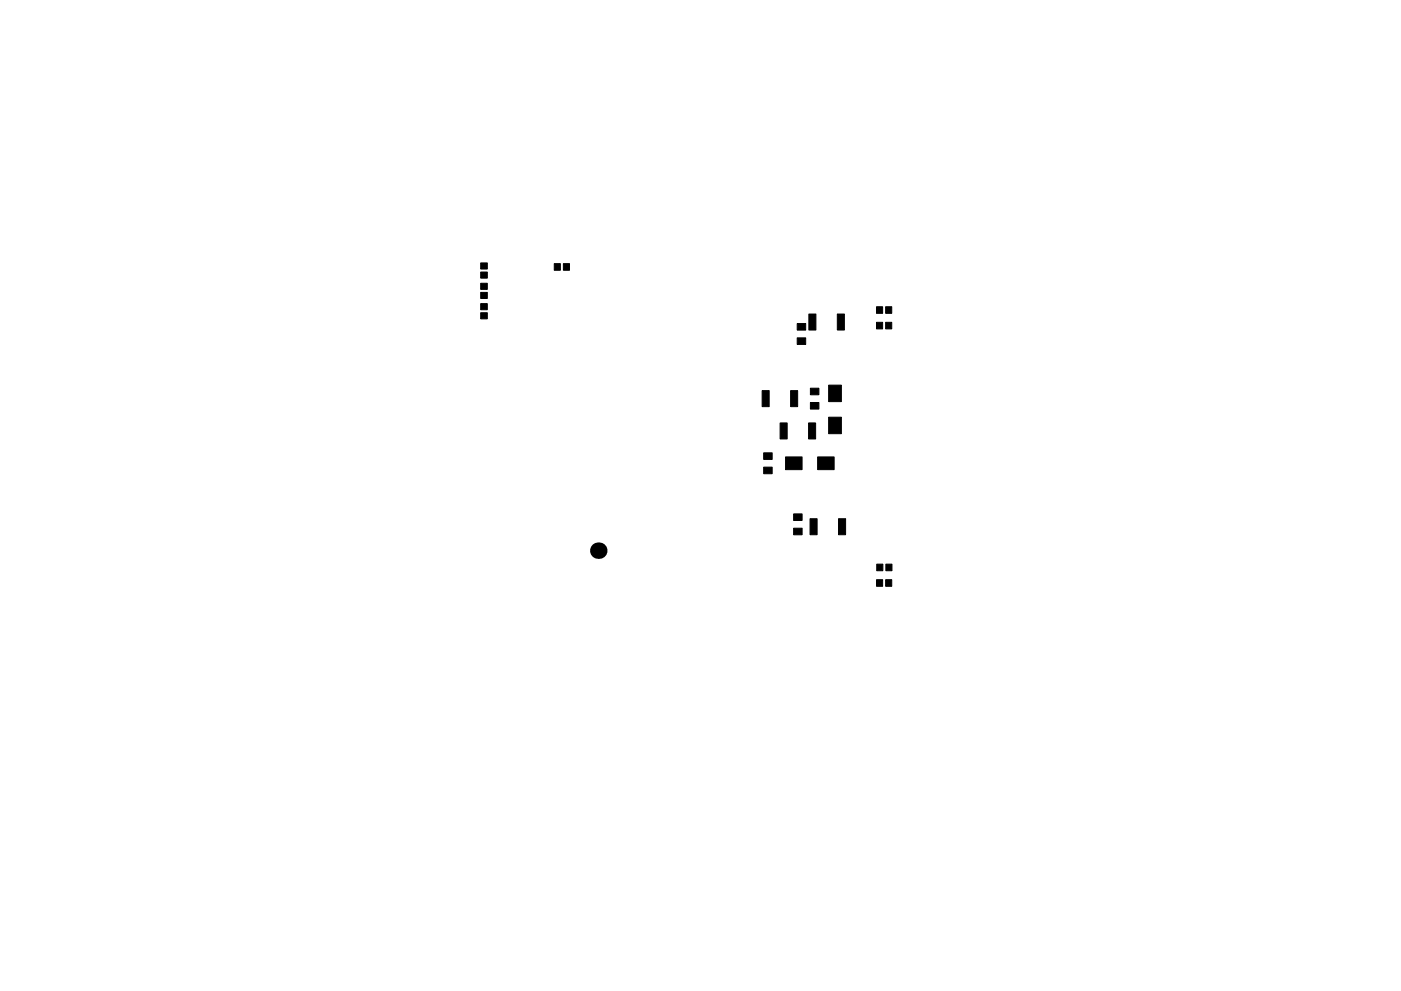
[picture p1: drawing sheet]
<svg xmlns="http://www.w3.org/2000/svg" width="297mm" height="210mm" viewBox="0 0 297 210" stroke-linecap="round" stroke-linejoin="round" font-family="sans-serif">
<g fill="#000" stroke="#000" stroke-width=".21">
<path d="M101.9 55.8h1.4v1.3h-1.4zM101.9 57.7h1.4v1.3h-1.4zM117.5 55.9h1.3v1.4h-1.3zM119.4 55.9h1.3v1.4h-1.3zM101.9 64.4h1.4v1.3h-1.4zM101.9 66.4h1.4v1.2h-1.4zM101.9 60.1h1.4v1.3h-1.4zM101.9 62h1.4v1.3h-1.4zM169 68.6h1.8v1.4h-1.8zM169 71.7h1.8v1.4h-1.8zM171.5 66.6h1.5v3.4h-1.5zM177.5 66.6h1.5v3.4h-1.5z"/>
<path d="M185.8 65.1h1.3v1.4h-1.3zM185.8 68.4h1.3v1.4h-1.3zM187.8 65.1h1.3v1.4h-1.3zM187.8 68.4h1.3v1.4h-1.3zM161.6 82.9h1.5v3.4h-1.5zM161.9 96.1h1.8v1.4h-1.8zM161.9 99.1h1.8v1.4h-1.8zM166.6 96.9h3.5v2.7h-3.5zM165.4 89.7h1.5v3.4h-1.5zM167.6 82.9h1.5v3.4h-1.5zM171.4 89.7h1.5v3.4h-1.5zM173.4 96.9h3.5v2.7h-3.5z"/>
<path d="M171.8 82.4h1.8v1.4h-1.8zM171.8 85.4h1.8v1.4h-1.8zM175.7 81.7h2.7v3.5h-2.7zM175.7 88.5h2.7v3.5h-2.7zM168.3 109h1.8v1.4h-1.8zM168.3 112.1h1.8v1.4h-1.8zM171.7 110.1h1.5v3.4h-1.5zM177.8 110.1h1.5v3.4h-1.5zM185.9 119.7h1.3v1.4h-1.3zM187.8 119.7h1.3v1.4h-1.3zM185.8 123h1.3v1.4h-1.3zM187.8 123h1.3v1.4h-1.3z"/>
</g>
<circle cx="126.8" cy="116.8" r="1.75" fill="#000"/>
</svg>
